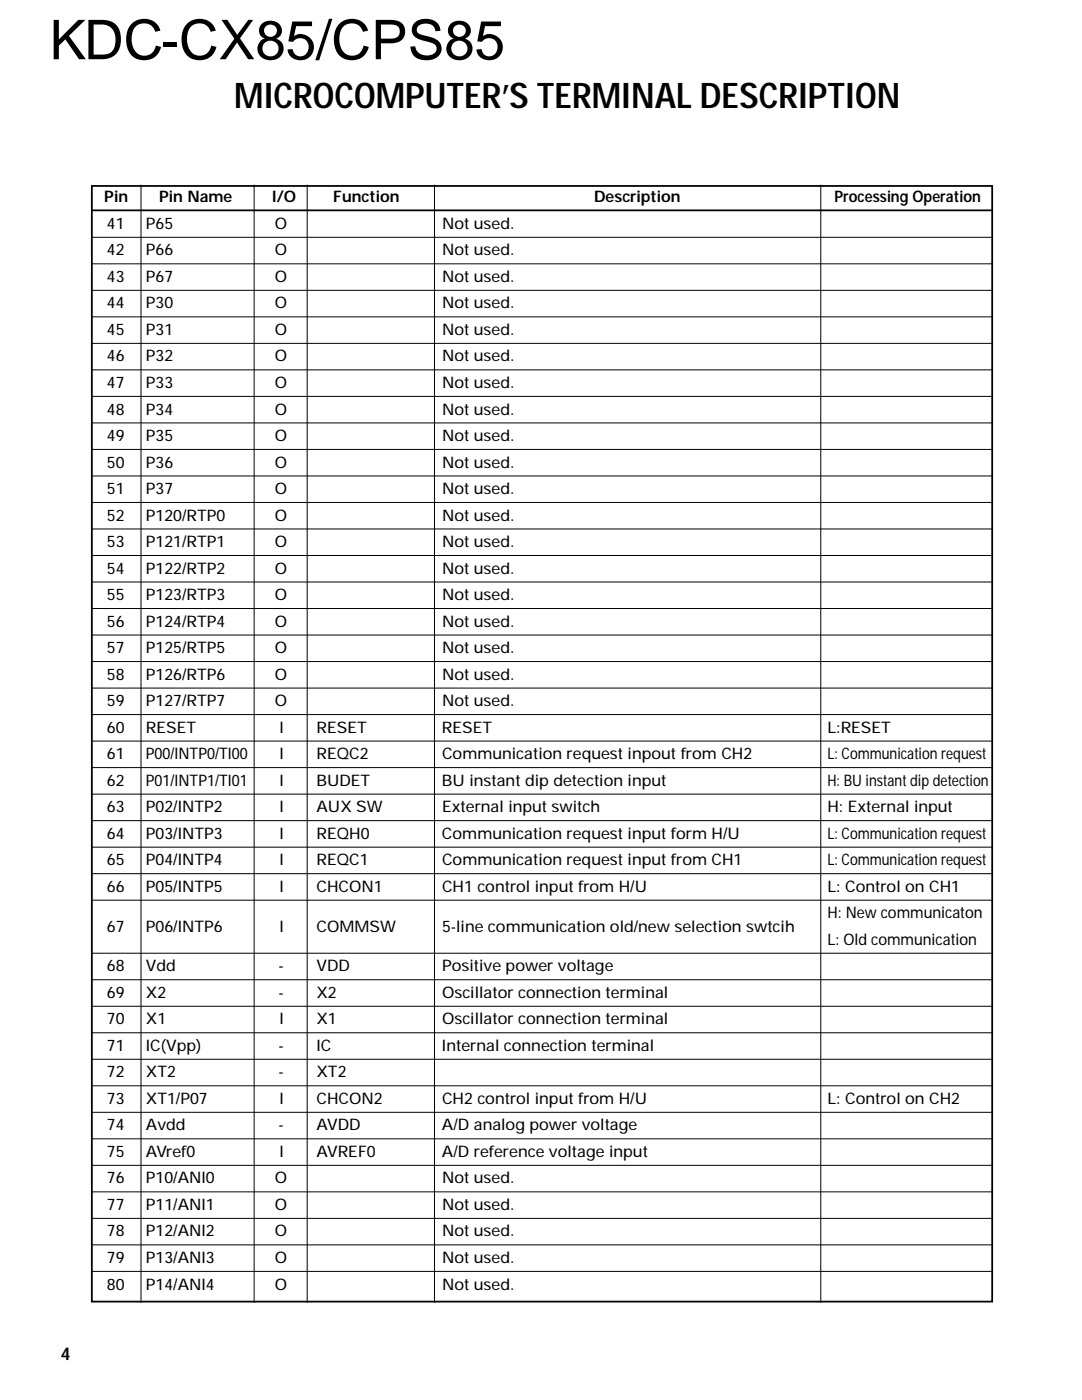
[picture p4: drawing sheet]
<svg xmlns="http://www.w3.org/2000/svg" width="216mm" height="279mm" viewBox="0 0 216 279" stroke-linecap="round" stroke-linejoin="round" font-family="sans-serif">
<defs><g id="words">
<text font-size="10.9" x="9.9" y="11.8">KDC-CX85/CPS85</text>
<text font-size="7.1" x="46.7" y="21.5">MICROCOMPUTER’S TERMINAL DESCRIPTION</text>
<text font-size="3.5" x="12.2" y="271.5">4</text>
<g font-size="3.2">
<text x="20.8" y="40.4">Pin</text>
<text x="31.7" y="40.4">Pin Name</text>
<text x="54.3" y="40.4">I/O</text>
<text x="66.5" y="40.4">Function</text>
<text x="118.5" y="40.4">Description</text>
<text x="166.5" y="40.4">Processing Operation</text>
<text x="21.3" y="45.7">41</text>
<text x="29.1" y="45.7">P65</text>
<text x="54.9" y="45.7">O</text>
<text x="88.2" y="45.7">Not used.</text>
<text x="21.3" y="51">42</text>
<text x="29.1" y="51">P66</text>
<text x="54.9" y="51">O</text>
<text x="88.2" y="51">Not used.</text>
<text x="21.3" y="56.3">43</text>
<text x="29.1" y="56.3">P67</text>
<text x="54.9" y="56.3">O</text>
<text x="88.2" y="56.3">Not used.</text>
<text x="21.3" y="61.6">44</text>
<text x="29.1" y="61.6">P30</text>
<text x="54.9" y="61.6">O</text>
<text x="88.2" y="61.6">Not used.</text>
<text x="21.3" y="66.9">45</text>
<text x="29.1" y="66.9">P31</text>
<text x="54.9" y="66.9">O</text>
<text x="88.2" y="66.9">Not used.</text>
<text x="21.3" y="72.1">46</text>
<text x="21.3" y="77.4">47</text>
<text x="29.1" y="72.1">P32</text>
<text x="29.1" y="77.4">P33</text>
<text x="54.9" y="72.1">O</text>
<text x="54.9" y="77.4">O</text>
<text x="88.2" y="72.1">Not used.</text>
<text x="88.2" y="77.4">Not used.</text>
<text x="21.3" y="82.7">48</text>
<text x="29.1" y="82.7">P34</text>
<text x="54.9" y="82.7">O</text>
<text x="88.2" y="82.7">Not used.</text>
<text x="21.3" y="88">49</text>
<text x="29.1" y="88">P35</text>
<text x="54.9" y="88">O</text>
<text x="88.2" y="88">Not used.</text>
<text x="21.3" y="93.3">50</text>
<text x="29.1" y="93.3">P36</text>
<text x="54.9" y="93.3">O</text>
<text x="88.2" y="93.3">Not used.</text>
<text x="21.3" y="98.6">51</text>
<text x="29.1" y="98.6">P37</text>
<text x="54.9" y="98.6">O</text>
<text x="88.2" y="98.6">Not used.</text>
<text x="21.3" y="103.9">52</text>
<text x="29.1" y="103.9">P120/RTP0</text>
<text x="54.9" y="103.9">O</text>
<text x="88.2" y="103.9">Not used.</text>
<text x="21.3" y="109.2">53</text>
<text x="29.1" y="109.2">P121/RTP1</text>
<text x="54.9" y="109.2">O</text>
<text x="88.2" y="109.2">Not used.</text>
<text x="21.3" y="114.5">54</text>
<text x="21.3" y="119.8">55</text>
<text x="29.1" y="114.5">P122/RTP2</text>
<text x="29.1" y="119.8">P123/RTP3</text>
<text x="54.9" y="114.5">O</text>
<text x="54.9" y="119.8">O</text>
<text x="88.2" y="114.5">Not used.</text>
<text x="88.2" y="119.8">Not used.</text>
<text x="21.3" y="125.1">56</text>
<text x="29.1" y="125.1">P124/RTP4</text>
<text x="54.9" y="125.1">O</text>
<text x="88.2" y="125.1">Not used.</text>
<text x="21.3" y="130.4">57</text>
<text x="29.1" y="130.4">P125/RTP5</text>
<text x="54.9" y="130.4">O</text>
<text x="88.2" y="130.4">Not used.</text>
<text x="21.3" y="135.6">58</text>
<text x="29.1" y="135.6">P126/RTP6</text>
<text x="54.9" y="135.6">O</text>
<text x="88.2" y="135.6">Not used.</text>
<text x="21.3" y="140.9">59</text>
<text x="29.1" y="140.9">P127/RTP7</text>
<text x="54.9" y="140.9">O</text>
<text x="88.2" y="140.9">Not used.</text>
<text x="21.3" y="146.2">60</text>
<text x="29.1" y="146.2">RESET</text>
<text x="55.7" y="146.2">I</text>
<text x="63.1" y="146.2">RESET</text>
<text x="88.2" y="146.2">RESET</text>
<text x="165.1" y="146.2">L:RESET</text>
<text x="21.3" y="151.5">61</text>
<text x="29.1" y="151.5">P00/INTP0/TI00</text>
<text x="55.7" y="151.5">I</text>
<text x="63.1" y="151.5">REQC2</text>
<text x="88.2" y="151.5">Communication request inpout from CH2</text>
<text x="165.1" y="151.5">L: Communication request</text>
<text x="21.3" y="156.8">62</text>
<text x="29.1" y="156.8">P01/INTP1/TI01</text>
<text x="55.7" y="156.8">I</text>
<text x="63.1" y="156.8">BUDET</text>
<text x="88.2" y="156.8">BU instant dip detection input</text>
<text x="165.1" y="156.8">H: BU instant dip detection</text>
<text x="21.3" y="162.1">63</text>
<text x="21.3" y="167.4">64</text>
<text x="29.1" y="167.4">P03/INTP3</text>
<text x="29.1" y="162.1">P02/INTP2</text>
<text x="55.7" y="167.4">I</text>
<text x="55.7" y="162.1">I</text>
<text x="63.1" y="167.4">REQH0</text>
<text x="63.2" y="162.1">AUX SW</text>
<text x="88.2" y="167.4">Communication request input form H/U</text>
<text x="88.2" y="162.1">External input switch</text>
<text x="165.1" y="162.1">H: External input</text>
<text x="165.1" y="167.4">L: Communication request</text>
<text x="21.3" y="172.7">65</text>
<text x="29.1" y="172.7">P04/INTP4</text>
<text x="55.7" y="172.7">I</text>
<text x="63.1" y="172.7">REQC1</text>
<text x="88.2" y="172.7">Communication request input from CH1</text>
<text x="165.1" y="172.7">L: Communication request</text>
<text x="21.3" y="178">66</text>
<text x="29.1" y="178">P05/INTP5</text>
<text x="55.7" y="178">I</text>
<text x="63.1" y="178">CHCON1</text>
<text x="88.2" y="178">CH1 control input from H/U</text>
<text x="165.1" y="178">L: Control on CH1</text>
<text x="21.3" y="185.9">67</text>
<text x="29.1" y="185.9">P06/INTP6</text>
<text x="55.7" y="185.9">I</text>
<text x="63.2" y="185.9">COMMSW</text>
<text x="88.2" y="185.9">5-line communication old/new selection swtcih</text>
<text x="165.1" y="183.3">H: New communicaton</text>
<text x="165.1" y="188.6">L: Old communication</text>
<text x="21.3" y="193.9">68</text>
<text x="29.1" y="193.9">Vdd</text>
<text x="55.6" y="193.9">-</text>
<text x="63.1" y="193.9">VDD</text>
<text x="88.2" y="193.9">Positive power voltage</text>
<text x="21.3" y="199.1">69</text>
<text x="29.1" y="199.1">X2</text>
<text x="55.6" y="199.1">-</text>
<text x="63.1" y="199.1">X2</text>
<text x="88.2" y="199.1">Oscillator connection terminal</text>
<text x="21.3" y="204.4">70</text>
<text x="21.3" y="209.7">71</text>
<text x="29.1" y="204.4">X1</text>
<text x="29.1" y="209.7">IC(Vpp)</text>
<text x="55.6" y="209.7">-</text>
<text x="55.7" y="204.4">I</text>
<text x="63.1" y="209.7">IC</text>
<text x="63.1" y="204.4">X1</text>
<text x="88.2" y="209.7">Internal connection terminal</text>
<text x="88.2" y="204.4">Oscillator connection terminal</text>
<text x="21.3" y="215">72</text>
<text x="29.1" y="215">XT2</text>
<text x="55.6" y="215">-</text>
<text x="63.1" y="215">XT2</text>
<text x="21.3" y="220.3">73</text>
<text x="29.1" y="220.3">XT1/P07</text>
<text x="55.7" y="220.3">I</text>
<text x="63.1" y="220.3">CHCON2</text>
<text x="88.2" y="220.3">CH2 control input from H/U</text>
<text x="165.1" y="220.3">L: Control on CH2</text>
<text x="21.3" y="225.6">74</text>
<text x="29.1" y="225.6">Avdd</text>
<text x="55.6" y="225.6">-</text>
<text x="63.2" y="225.6">AVDD</text>
<text x="88.2" y="225.6">A/D analog power voltage</text>
<text x="21.3" y="230.9">75</text>
<text x="29.1" y="230.9">AVref0</text>
<text x="55.7" y="230.9">I</text>
<text x="63.1" y="230.9">AVREF0</text>
<text x="88.2" y="230.9">A/D reference voltage input</text>
<text x="21.3" y="236.2">76</text>
<text x="29.1" y="236.2">P10/ANI0</text>
<text x="54.9" y="236.2">O</text>
<text x="88.2" y="236.2">Not used.</text>
<text x="21.3" y="241.5">77</text>
<text x="29.1" y="241.5">P11/ANI1</text>
<text x="54.9" y="241.5">O</text>
<text x="88.2" y="241.5">Not used.</text>
<text x="21.3" y="246.8">78</text>
<text x="29.1" y="246.8">P12/ANI2</text>
<text x="54.9" y="246.8">O</text>
<text x="88.2" y="246.8">Not used.</text>
<text x="21.3" y="252.1">79</text>
<text x="21.3" y="257.4">80</text>
<text x="29.1" y="252.1">P13/ANI3</text>
<text x="29.1" y="257.4">P14/ANI4</text>
<text x="54.9" y="252.1">O</text>
<text x="54.9" y="257.4">O</text>
<text x="88.2" y="252.1">Not used.</text>
<text x="88.2" y="257.4">Not used.</text>
</g>
</g></defs>
<path d="M18.3 37.1h179.7v222.7h-179.7zM18.2 42h179.9" fill="none" stroke="#000" stroke-width=".35"/>
<g fill="none" stroke="#000" stroke-width=".2">
<path d="M28.1 36.9v223.1M50.7 36.9v223.1M61.3 36.9v223.1M86.7 36.9v223.1M163.8 36.9v223.1M18.2 47.4h179.9M18.2 52.7h179.9M18.2 57.9h179.9M18.2 63.2h179.9M18.2 68.5h179.9M18.2 73.8h179.9M18.2 79.1h179.9"/>
<path d="M18.2 84.4h179.9M18.2 89.7h179.9M18.2 95h179.9M18.2 100.3h179.9M18.2 105.6h179.9M18.2 110.9h179.9M18.2 116.2h179.9M18.2 121.4h179.9M18.2 126.7h179.9M18.2 132h179.9M18.2 137.3h179.9M18.2 142.6h179.9"/>
<path d="M18.2 147.9h179.9M18.2 153.2h179.9M18.2 158.5h179.9M18.2 163.8h179.9M18.2 169.1h179.9M18.2 174.4h179.9M18.2 179.7h179.9M18.2 190.2h179.9M18.2 195.5h179.9M18.2 200.8h179.9M18.2 206.1h179.9M18.2 211.4h179.9"/>
<path d="M18.2 216.7h179.9M18.2 222h179.9M18.2 227.3h179.9M18.2 232.6h179.9M18.2 237.9h179.9M18.2 243.2h179.9M18.2 248.4h179.9M18.2 253.7h179.9"/>
</g>
<use href="#words"/>
</svg>
